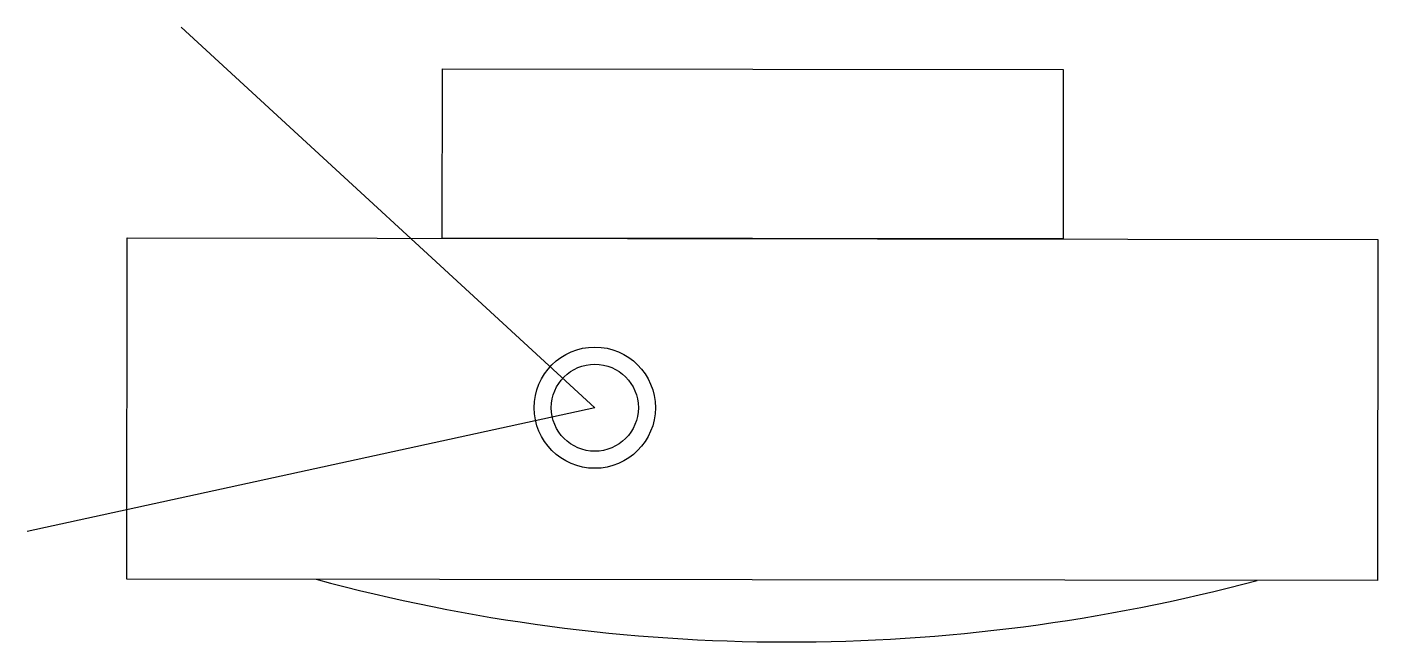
# Model space of a CAD drawing. Extents: x 112.772 to 113.663, y 5.505 to 5.91.
import ezdxf

# ---------------------------------------------------------------- set-up
doc = ezdxf.new("R2010")
doc.units = 0
doc.header["$MEASUREMENT"] = 0
doc.layers.add('MUEBLES', color=251, linetype='CONTINUOUS')

msp = doc.modelspace()

# ---------------------------------------------------------------- linework, layer by layer
at = {"layer": 'MUEBLES'}
msp.add_lwpolyline([(112.87356, 5.9105), (113.14639, 5.65946), (112.77185, 5.57793)], dxfattribs=at)
for points in [[(113.04587, 5.88293), (113.45542, 5.88244), (113.45528, 5.77074), (113.04573, 5.77123)], [(112.83801, 5.77148), (113.66301, 5.77049), (113.66274, 5.54549), (112.83774, 5.54648)]]:
    msp.add_lwpolyline(points, close=True, dxfattribs=at)
for radius in [0.03997, 0.02872]:
    msp.add_circle((113.14639, 5.65946), radius, dxfattribs=at)
msp.add_arc((113.27434, 6.70108), 1.19611, 254.88855, 284.97415, dxfattribs=at)

doc.saveas('drawing.dxf')
